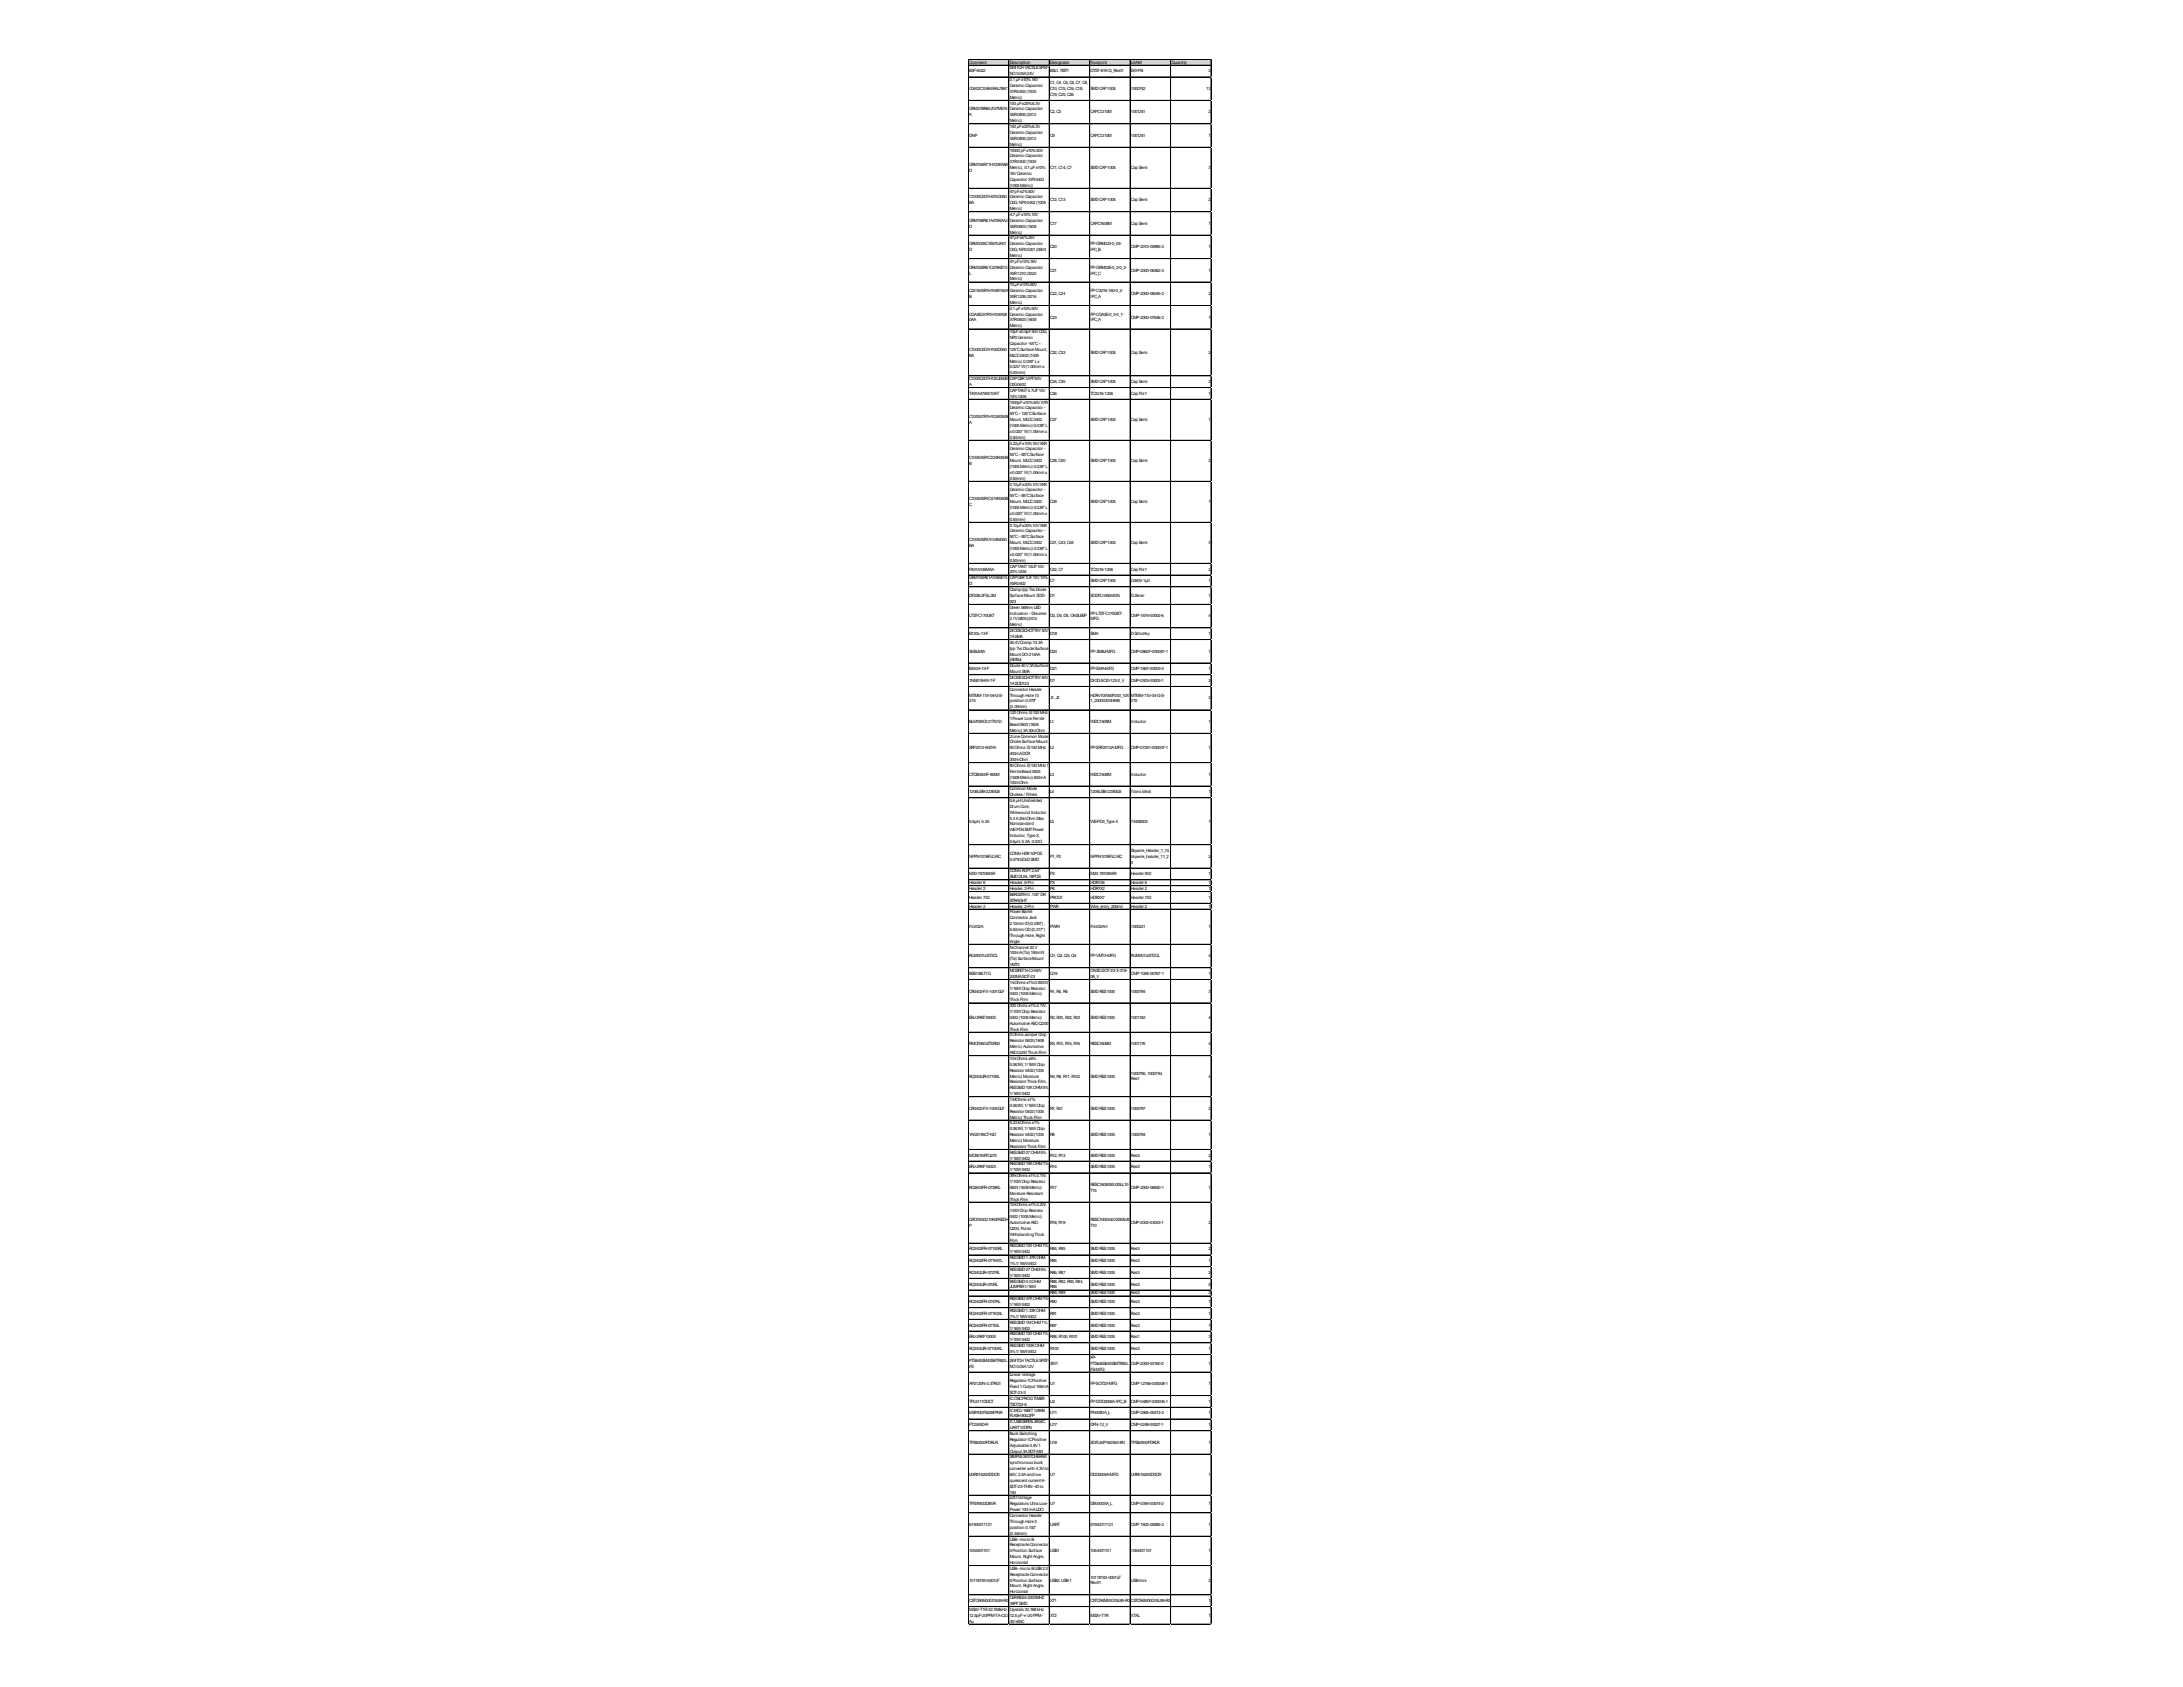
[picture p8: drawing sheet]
<svg xmlns="http://www.w3.org/2000/svg" width="279mm" height="216mm" viewBox="0 0 279 216" stroke-linecap="round" stroke-linejoin="round" font-family="sans-serif">
<defs><g id="words">
<g font-size=".6">
<text x="124.1" y="8.1">Comment</text>
<text x="124.1" y="9.3">B3F-6022</text>
<text x="124.1" y="11.5">C0402C104K4RAL7867</text>
<text x="129.2" y="8.1">Description</text>
<text x="129.2" y="8.9">SWITCHTACTILESPST-</text>
<text x="129.2" y="9.6">NO0.05A24V</text>
<text x="129.2" y="10.4">0.1µF±10%16V</text>
<text x="129.2" y="11.1">CeramicCapacitor</text>
<text x="129.2" y="11.9">X7R0402(1005</text>
<text x="134.4" y="8.1">Designator</text>
<text x="134.4" y="9.3">BSL1, RST1</text>
<text x="134.4" y="10.8">C1, C4, C5, C6, C7, C8,</text>
<text x="134.4" y="11.5">C10, C15, C16, C18,</text>
<text x="139.6" y="8.1">Footprint</text>
<text x="139.6" y="9.3">DTST-61K-Q_Rev01</text>
<text x="139.6" y="11.5">SMDCAP1005</text>
<text x="144.8" y="8.1">LibRef</text>
<text x="144.8" y="9.3">SW-PB</text>
<text x="144.8" y="11.5">1000742</text>
<text x="149.9" y="8.1">Quantity</text>
<text x="154.4" y="11.5">13</text>
<text x="154.7" y="9.3">2</text>
<text x="124.1" y="14.1">GRM21BR60J107ME15</text>
<text x="124.1" y="14.9">K</text>
<text x="124.1" y="17.5">DNP</text>
<text x="129.2" y="12.6">Metric)</text>
<text x="129.2" y="13.4">100µF±20%6.3V</text>
<text x="129.2" y="14.1">CeramicCapacitor</text>
<text x="129.2" y="14.9">X5R0805(2012</text>
<text x="129.2" y="15.6">Metric)</text>
<text x="129.2" y="16.4">100µF±20%6.3V</text>
<text x="129.2" y="17.1">CeramicCapacitor</text>
<text x="129.2" y="17.9">X5R0805(2012</text>
<text x="134.4" y="12.3">C19, C25, C26</text>
<text x="134.4" y="14.5">C2, C3</text>
<text x="134.4" y="17.5">C9</text>
<text x="139.6" y="14.5">CAPC1210M</text>
<text x="139.6" y="17.5">CAPC1210M</text>
<text x="144.8" y="14.5">1001241</text>
<text x="144.8" y="17.5">1001241</text>
<text x="154.7" y="14.5">2</text>
<text x="154.7" y="17.5">1</text>
<text x="124.1" y="21.3">GRM155R71H103KA88</text>
<text x="124.1" y="22">D</text>
<text x="129.2" y="18.6">Metric)</text>
<text x="129.2" y="19.4">10000pF±10%50V</text>
<text x="129.2" y="20.1">CeramicCapacitor</text>
<text x="129.2" y="20.9">X7R0402(1005</text>
<text x="129.2" y="21.6">Metric), 0.1µF±10%</text>
<text x="129.2" y="22.4">16VCeramic</text>
<text x="129.2" y="23.1">Capacitor X7R0402</text>
<text x="129.2" y="23.9">(1005Metric)</text>
<text x="134.4" y="21.6">C11, C14, C?</text>
<text x="139.6" y="21.6">SMDCAP1005</text>
<text x="144.8" y="21.6">Cap Semi</text>
<text x="154.7" y="21.6">3</text>
<text x="124.1" y="25.4">C1005C0G1H470G050</text>
<text x="124.1" y="26.1">BA</text>
<text x="124.1" y="28.4">GRM188R61A475KAAJ</text>
<text x="124.1" y="29.1">D</text>
<text x="129.2" y="24.6">47pF±2%50V</text>
<text x="129.2" y="25.4">CeramicCapacitor</text>
<text x="129.2" y="26.1">C0G, NP00402(1005</text>
<text x="129.2" y="26.9">Metric)</text>
<text x="129.2" y="27.6">4.7µF±10%10V</text>
<text x="129.2" y="28.4">CeramicCapacitor</text>
<text x="129.2" y="29.1">X5R0603(1608</text>
<text x="129.2" y="29.9">Metric)</text>
<text x="134.4" y="25.8">C12, C13</text>
<text x="134.4" y="28.8">C17</text>
<text x="139.6" y="25.8">SMDCAP1005</text>
<text x="139.6" y="28.8">CAPC1608M</text>
<text x="144.8" y="25.8">Cap Semi</text>
<text x="144.8" y="28.8">Cap Semi</text>
<text x="154.7" y="25.8">2</text>
<text x="154.7" y="28.8">1</text>
<text x="124.1" y="31.4">GRM0335C1E470JA01</text>
<text x="124.1" y="32.1">D</text>
<text x="124.1" y="34.4">GRM32ER61C476KE15</text>
<text x="124.1" y="35.1">L</text>
<text x="129.2" y="30.6">47pF±5%25V</text>
<text x="129.2" y="31.4">CeramicCapacitor</text>
<text x="129.2" y="32.1">C0G, NP00201(0603</text>
<text x="129.2" y="32.9">Metric)</text>
<text x="129.2" y="33.6">47µF±10%16V</text>
<text x="129.2" y="34.4">CeramicCapacitor</text>
<text x="129.2" y="35.1">X5R1210(3225</text>
<text x="129.2" y="35.9">Metric)</text>
<text x="134.4" y="31.8">C20</text>
<text x="134.4" y="34.8">C21</text>
<text x="139.6" y="31.4">FP-GRM033-0_03-</text>
<text x="139.6" y="32.1">IPC_B</text>
<text x="139.6" y="34.4">FP-GRM32E-0_3-0_2-</text>
<text x="139.6" y="35.1">IPC_C</text>
<text x="144.8" y="31.8">CMP-2010-00985-2</text>
<text x="144.8" y="34.8">CMP-2000-06362-2</text>
<text x="154.7" y="31.8">1</text>
<text x="154.7" y="34.8">1</text>
<text x="124.1" y="37.4">C3216X5R1H106K160A</text>
<text x="124.1" y="38.1">B</text>
<text x="124.1" y="40.4">CGA3E2X7R1H104K08</text>
<text x="124.1" y="41.1">0AA</text>
<text x="129.2" y="36.6">10µF±10%50V</text>
<text x="129.2" y="37.4">CeramicCapacitor</text>
<text x="129.2" y="38.1">X5R1206(3216</text>
<text x="129.2" y="38.9">Metric)</text>
<text x="129.2" y="39.6">0.1µF±10%50V</text>
<text x="129.2" y="40.4">CeramicCapacitor</text>
<text x="129.2" y="41.1">X7R0603(1608</text>
<text x="129.2" y="41.9">Metric)</text>
<text x="134.4" y="37.8">C22, C24</text>
<text x="134.4" y="40.8">C23</text>
<text x="139.6" y="37.4">FP-C3216-160-0_2-</text>
<text x="139.6" y="38.1">IPC_A</text>
<text x="139.6" y="40.4">FP-CGA3E-0_3-0_1-</text>
<text x="139.6" y="41.1">IPC_A</text>
<text x="144.8" y="37.8">CMP-2000-06045-2</text>
<text x="144.8" y="40.8">CMP-2000-07546-2</text>
<text x="154.7" y="37.8">2</text>
<text x="154.7" y="40.8">1</text>
<text x="124.1" y="44.9">C1005C0G1H100D050</text>
<text x="124.1" y="45.6">BA</text>
<text x="129.2" y="42.6">10pF±0.5pF50VC0G,</text>
<text x="129.2" y="43.4">NP0Ceramic</text>
<text x="129.2" y="44.1">Capacitor -55°C~</text>
<text x="129.2" y="44.9">125°CSurfaceMount,</text>
<text x="129.2" y="45.6">MLCC0402(1005</text>
<text x="129.2" y="46.4">Metric) 0.039&quot; Lx</text>
<text x="129.2" y="47.1">0.020&quot; W(1.00mmx</text>
<text x="129.2" y="47.9">0.50mm)</text>
<text x="134.4" y="45.3">C32, C33</text>
<text x="139.6" y="45.3">SMDCAP1005</text>
<text x="144.8" y="45.3">Cap Semi</text>
<text x="154.7" y="45.3">2</text>
<text x="124.1" y="48.6">C1005C0G1H120J050B</text>
<text x="124.1" y="49.4">A</text>
<text x="124.1" y="50.5">T491A475K010AT</text>
<text x="124.1" y="53.5">C1005X7R1H102K050B</text>
<text x="129.2" y="48.6">CAPCER12PF50V</text>
<text x="129.2" y="49.4">C0G0402</text>
<text x="129.2" y="50.1">CAPTANT4.7UF10V</text>
<text x="129.2" y="50.9">10%1206</text>
<text x="129.2" y="51.6">1000pF±10%50VX7R</text>
<text x="129.2" y="52.4">CeramicCapacitor -</text>
<text x="129.2" y="53.1">55°C~125°CSurface</text>
<text x="129.2" y="53.9">Mount, MLCC0402</text>
<text x="134.4" y="49">C34, C35</text>
<text x="134.4" y="50.5">C36</text>
<text x="134.4" y="53.9">C37</text>
<text x="139.6" y="49">SMDCAP1005</text>
<text x="139.6" y="50.5">TC3216-1206</text>
<text x="139.6" y="53.9">SMDCAP1005</text>
<text x="144.8" y="49">Cap Semi</text>
<text x="144.8" y="50.5">Cap Pol1</text>
<text x="144.8" y="53.9">Cap Semi</text>
<text x="154.7" y="49">2</text>
<text x="154.7" y="50.5">1</text>
<text x="154.7" y="53.9">1</text>
<text x="124.1" y="54.3">A</text>
<text x="124.1" y="58.8">C1005X5R1C224K050B</text>
<text x="124.1" y="59.5">B</text>
<text x="129.2" y="54.6">(1005Metric) 0.039&quot; L</text>
<text x="129.2" y="55.4">x0.020&quot; W(1.00mmx</text>
<text x="129.2" y="56.1">0.50mm)</text>
<text x="129.2" y="56.9">0.22µF±10%16VX5R</text>
<text x="129.2" y="57.6">CeramicCapacitor -</text>
<text x="129.2" y="58.4">55°C~85°CSurface</text>
<text x="129.2" y="59.1">Mount, MLCC0402</text>
<text x="129.2" y="59.9">(1005Metric) 0.039&quot; L</text>
<text x="134.4" y="59.1">C38, C40</text>
<text x="139.6" y="59.1">SMDCAP1005</text>
<text x="144.8" y="59.1">Cap Semi</text>
<text x="154.7" y="59.1">2</text>
<text x="124.1" y="64">C1005X5R1C474K050B</text>
<text x="124.1" y="64.8">C</text>
<text x="129.2" y="60.6">x0.020&quot; W(1.00mmx</text>
<text x="129.2" y="61.4">0.50mm)</text>
<text x="129.2" y="62.1">0.10µF±20%10VX5R</text>
<text x="129.2" y="62.9">CeramicCapacitor -</text>
<text x="129.2" y="63.6">55°C~85°CSurface</text>
<text x="129.2" y="64.4">Mount, MLCC0402</text>
<text x="129.2" y="65.1">(1005Metric) 0.039&quot; L</text>
<text x="129.2" y="65.9">x0.020&quot; W(1.00mmx</text>
<text x="134.4" y="64.4">C39</text>
<text x="139.6" y="64.4">SMDCAP1005</text>
<text x="144.8" y="64.4">Cap Semi</text>
<text x="154.7" y="64.4">1</text>
<text x="124.1" y="69.3">C1005X5R1A104M050</text>
<text x="124.1" y="70">BA</text>
<text x="129.2" y="66.6">0.50mm)</text>
<text x="129.2" y="67.4">0.10µF±20%10VX5R</text>
<text x="129.2" y="68.1">CeramicCapacitor -</text>
<text x="129.2" y="68.9">55°C~85°CSurface</text>
<text x="129.2" y="69.6">Mount, MLCC0402</text>
<text x="129.2" y="70.4">(1005Metric) 0.039&quot; L</text>
<text x="129.2" y="71.1">x0.020&quot; W(1.00mmx</text>
<text x="129.2" y="71.9">0.50mm)</text>
<text x="134.4" y="69.6">C41, C43, C44</text>
<text x="139.6" y="69.6">SMDCAP1005</text>
<text x="144.8" y="69.6">Cap Semi</text>
<text x="154.7" y="69.6">3</text>
<text x="124.1" y="73">F931A106MAA</text>
<text x="124.1" y="74.1">GRM155R61A105KE15</text>
<text x="124.1" y="74.9">D</text>
<text x="124.1" y="76.4">DF2S6.2FS,L3M</text>
<text x="129.2" y="72.6">CAPTANT10UF10V</text>
<text x="129.2" y="73.4">20%1206</text>
<text x="129.2" y="74.1">CAPCER1UF10V10%</text>
<text x="129.2" y="74.9">X5R0402</text>
<text x="129.2" y="75.6">Clamp Ipp TvsDiode</text>
<text x="129.2" y="76.4">SurfaceMount SOD-</text>
<text x="129.2" y="77.1">923</text>
<text x="129.2" y="77.9">Green 569nmLED</text>
<text x="134.4" y="73">C42, C?</text>
<text x="134.4" y="74.5">C?</text>
<text x="134.4" y="76.4">D1</text>
<text x="139.6" y="73">TC3216-1206</text>
<text x="139.6" y="74.5">SMDCAP1005</text>
<text x="139.6" y="76.4">SODFL1006X40N</text>
<text x="144.8" y="73">Cap Pol1</text>
<text x="144.8" y="74.5">C0603-1µ0</text>
<text x="144.8" y="76.4">DZener</text>
<text x="154.7" y="73">2</text>
<text x="154.7" y="74.5">1</text>
<text x="154.7" y="76.4">1</text>
<text x="124.1" y="79">LTST-C170GKT</text>
<text x="124.1" y="81.3">B130L-13-F</text>
<text x="124.1" y="83.5">SMBJ28A</text>
<text x="129.2" y="78.6">Indication - Discrete</text>
<text x="129.2" y="79.4">2.1V0805(2012</text>
<text x="129.2" y="80.1">Metric)</text>
<text x="129.2" y="80.9">DIODESCHOTTKY30V</text>
<text x="129.2" y="81.6">1ASMA</text>
<text x="129.2" y="82.4">45.4VClamp 13.3A</text>
<text x="129.2" y="83.1">Ipp TvsDiodeSurface</text>
<text x="129.2" y="83.9">Mount DO-214AA</text>
<text x="134.4" y="79">D2, D4, D5, ONSLEEP</text>
<text x="134.4" y="81.3">D18</text>
<text x="134.4" y="83.5">D20</text>
<text x="139.6" y="78.6">FP-LTST-C170GKT-</text>
<text x="139.6" y="79.4">MFG</text>
<text x="139.6" y="81.3">SMA</text>
<text x="139.6" y="83.5">FP-SMBJ-MFG</text>
<text x="144.8" y="79">CMP-1674-00002-6</text>
<text x="144.8" y="81.3">DSchottky</text>
<text x="144.8" y="83.5">CMP-08607-000081-1</text>
<text x="154.7" y="79">4</text>
<text x="154.7" y="81.3">1</text>
<text x="154.7" y="83.5">1</text>
<text x="124.1" y="85.8">B340A-13-F</text>
<text x="124.1" y="87.3">1N5819HW-7-F</text>
<text x="124.1" y="89.1">MTMM-110-04-G-S-</text>
<text x="124.1" y="89.9">215</text>
<text x="129.2" y="84.6">(SMBJ)</text>
<text x="129.2" y="85.4">Diode40V3ASurface</text>
<text x="129.2" y="86.1">Mount SMA</text>
<text x="129.2" y="86.9">DIODESCHOTTKY40V</text>
<text x="129.2" y="87.6">1ASOD123</text>
<text x="129.2" y="88.4">Connector Header</text>
<text x="129.2" y="89.1">Through Hole10</text>
<text x="129.2" y="89.9">position 0.079&quot;</text>
<text x="134.4" y="85.8">D21</text>
<text x="134.4" y="87.3">D?</text>
<text x="134.4" y="89.5">J1, J2</text>
<text x="139.6" y="85.8">FP-SMA-MFG</text>
<text x="139.6" y="87.3">DIOD-SOD-123-2_V</text>
<text x="139.6" y="89.1">HDRV10W50P200_10X</text>
<text x="139.6" y="89.9">1_2000X200H696</text>
<text x="144.8" y="85.8">CMP-1667-00003-3</text>
<text x="144.8" y="87.3">CMP-0303-00003-1</text>
<text x="144.8" y="89.1">MTMM-110-04-G-S-</text>
<text x="144.8" y="89.9">215</text>
<text x="154.7" y="85.8">1</text>
<text x="154.7" y="87.3">2</text>
<text x="154.7" y="89.5">2</text>
<text x="124.1" y="92.5">BLM18KG121TN1D</text>
<text x="124.1" y="95.9">SRF2012-900YA</text>
<text x="129.2" y="90.6">(2.00mm)</text>
<text x="129.2" y="91.4">120Ohms@100MHz</text>
<text x="129.2" y="92.1">1Power LineFerrite</text>
<text x="129.2" y="92.9">Bead 0603(1608</text>
<text x="129.2" y="93.6">Metric) 3A30mOhm</text>
<text x="129.2" y="94.4">2LineCommon Mode</text>
<text x="129.2" y="95.1">ChokeSurfaceMount</text>
<text x="129.2" y="95.9">90Ohms@100MHz</text>
<text x="134.4" y="92.5">L1</text>
<text x="134.4" y="95.9">L2</text>
<text x="139.6" y="92.5">INDC1608M</text>
<text x="139.6" y="95.9">FP-SRF2012A-MFG</text>
<text x="144.8" y="92.5">Inductor</text>
<text x="144.8" y="95.9">CMP-07251-000007-1</text>
<text x="154.7" y="92.5">1</text>
<text x="154.7" y="95.9">1</text>
<text x="124.1" y="99.3">CTCB0603F-800M</text>
<text x="124.1" y="101.5">1206USB-223MLB</text>
<text x="129.2" y="96.6">400mADCR</text>
<text x="129.2" y="97.4">300mOhm</text>
<text x="129.2" y="98.1">80Ohms@100MHz1</text>
<text x="129.2" y="98.9">FerriteBead 0603</text>
<text x="129.2" y="99.6">(1608Metric) 600mA</text>
<text x="129.2" y="100.4">100mOhm</text>
<text x="129.2" y="101.1">Common Mode</text>
<text x="129.2" y="101.9">Chokes/ Filters</text>
<text x="134.4" y="99.3">L3</text>
<text x="134.4" y="101.5">L4</text>
<text x="139.6" y="99.3">INDC1608M</text>
<text x="139.6" y="101.5">1206USB-223MLB</text>
<text x="144.8" y="99.3">Inductor</text>
<text x="144.8" y="101.5">TransIdeal</text>
<text x="154.7" y="99.3">1</text>
<text x="154.7" y="101.5">1</text>
<text x="124.1" y="105.3">5.6µH, 5.3A</text>
<text x="129.2" y="102.6">5.6µHUnshielded</text>
<text x="129.2" y="103.4">DrumCore,</text>
<text x="129.2" y="104.1">Wirewound Inductor</text>
<text x="129.2" y="104.9">5.3A20mOhmMax</text>
<text x="129.2" y="105.6">Nonstandard</text>
<text x="129.2" y="106.4">WE-PD4SMTPower</text>
<text x="129.2" y="107.1">Inductor, TypeX,</text>
<text x="129.2" y="107.9">5.6µH, 5.3A, 0.02Ω</text>
<text x="134.4" y="105.3">L5</text>
<text x="139.6" y="105.3">WE-PD4_TypeX</text>
<text x="144.8" y="105.3">74458005</text>
<text x="154.7" y="105.3">1</text>
<text x="124.1" y="109.8">NPPN101BFLC-RC</text>
<text x="124.1" y="112">M20-7810945R</text>
<text x="124.1" y="113.1">Header 6</text>
<text x="124.1" y="113.9">Header 2</text>
<text x="129.2" y="109.4">CONNHDR10POS</text>
<text x="129.2" y="110.1">0.079GOLDSMD</text>
<text x="129.2" y="111.6">CONNRCPT2.54&quot;</text>
<text x="129.2" y="112.4">SMDDUAL18POS</text>
<text x="129.2" y="113.1">Header, 6-Pin</text>
<text x="129.2" y="113.9">Header, 2-Pin</text>
<text x="134.4" y="109.8">P1, P2</text>
<text x="134.4" y="112">P2</text>
<text x="134.4" y="113.1">P3</text>
<text x="134.4" y="113.9">P6</text>
<text x="139.6" y="109.8">NPPN101BFLC-RC</text>
<text x="139.6" y="112">M20-7810945R</text>
<text x="139.6" y="113.1">HDR1X6</text>
<text x="139.6" y="113.9">HDR1X2</text>
<text x="144.8" y="109">Skywire_Header_1_10,</text>
<text x="144.8" y="109.8">skywire_header_11_2</text>
<text x="144.8" y="110.5">0</text>
<text x="144.8" y="112">Header 9X2</text>
<text x="144.8" y="113.1">Header 6</text>
<text x="144.8" y="113.9">Header 2</text>
<text x="154.7" y="109.8">2</text>
<text x="154.7" y="112">1</text>
<text x="154.7" y="113.1">1</text>
<text x="154.7" y="113.9">1</text>
<text x="124.1" y="115">Header 7X2</text>
<text x="124.1" y="116.1">Header 2</text>
<text x="124.1" y="118.8">PJ-202A</text>
<text x="129.2" y="114.6">BERGSTIKII .100&quot; DR</text>
<text x="129.2" y="115.4">STRAIGHT</text>
<text x="129.2" y="116.1">Header, 2-Pin</text>
<text x="129.2" y="116.9">Power Barrel</text>
<text x="129.2" y="117.6">Connector Jack</text>
<text x="129.2" y="118.4">2.10mmID(0.083&quot;),</text>
<text x="129.2" y="119.1">5.50mmOD(0.217&quot;)</text>
<text x="129.2" y="119.9">Through Hole, Right</text>
<text x="134.4" y="115">PROG1</text>
<text x="134.4" y="116.1">PWR</text>
<text x="134.4" y="118.8">PWR1</text>
<text x="139.6" y="115">HDR2X7</text>
<text x="139.6" y="116.1">Wire_entry_200mil</text>
<text x="139.6" y="118.8">PJ-202AH</text>
<text x="144.8" y="115">Header 7X2</text>
<text x="144.8" y="116.1">Header 2</text>
<text x="144.8" y="118.8">1000221</text>
<text x="154.7" y="115">1</text>
<text x="154.7" y="116.1">1</text>
<text x="154.7" y="118.8">1</text>
<text x="124.1" y="122.5">RUM001L02T2CL</text>
<text x="124.1" y="124.8">BSS138LT1G</text>
<text x="129.2" y="120.6">Angle</text>
<text x="129.2" y="121.4">N-Channel 20V</text>
<text x="129.2" y="122.1">100mA(Ta) 150mW</text>
<text x="129.2" y="122.9">(Ta) SurfaceMount</text>
<text x="129.2" y="123.6">VMT3</text>
<text x="129.2" y="124.4">MOSFETN-CH50V</text>
<text x="129.2" y="125.1">200MASOT-23</text>
<text x="129.2" y="125.9">1kOhms±1%0.063W,</text>
<text x="134.4" y="122.5">Q1, Q2, Q3, Q4</text>
<text x="134.4" y="124.8">Q19</text>
<text x="139.6" y="122.5">FP-VMT3-MFG</text>
<text x="139.6" y="124.4">ONSC-SOT-23-3-318-</text>
<text x="139.6" y="125.1">08_V</text>
<text x="144.8" y="122.5">RUM001L02T2CL</text>
<text x="144.8" y="124.8">CMP-1058-00767-1</text>
<text x="154.7" y="122.5">4</text>
<text x="154.7" y="124.8">1</text>
<text x="124.1" y="127">CR0402-FX-1001GLF</text>
<text x="124.1" y="130.4">ERJ-2RKF3300X</text>
<text x="129.2" y="126.6">1/16WChip Resistor</text>
<text x="129.2" y="127.4">0402(1005Metric)</text>
<text x="129.2" y="128.1">ThickFilm</text>
<text x="129.2" y="128.9">330Ohms±1%0.1W,</text>
<text x="129.2" y="129.6">1/10WChip Resistor</text>
<text x="129.2" y="130.4">0402(1005Metric)</text>
<text x="129.2" y="131.1">AutomotiveAEC-Q200</text>
<text x="129.2" y="131.9">ThickFilm</text>
<text x="134.4" y="127">R1, R5, R6</text>
<text x="134.4" y="130.4">R2, R20, R22, R23</text>
<text x="139.6" y="127">SMDRES1005</text>
<text x="139.6" y="130.4">SMDRES1005</text>
<text x="144.8" y="127">1000794</text>
<text x="144.8" y="130.4">1001162</text>
<text x="154.7" y="127">3</text>
<text x="154.7" y="130.4">4</text>
<text x="124.1" y="133.8">RMCF0603ZT0R00</text>
<text x="124.1" y="137.9">RC0402JR-0710KL</text>
<text x="129.2" y="132.6">0OhmsJumper Chip</text>
<text x="129.2" y="133.4">Resistor 0603(1608</text>
<text x="129.2" y="134.1">Metric) Automotive</text>
<text x="129.2" y="134.9">AEC-Q200ThickFilm</text>
<text x="129.2" y="135.6">10kOhms±5%</text>
<text x="129.2" y="136.4">0.063W, 1/16WChip</text>
<text x="129.2" y="137.1">Resistor 0402(1005</text>
<text x="129.2" y="137.9">Metric) Moisture</text>
<text x="134.4" y="133.8">R3, R10, R15, R16</text>
<text x="134.4" y="137.9">R4, R9, R11, R102</text>
<text x="139.6" y="133.8">RESC1608M</text>
<text x="139.6" y="137.9">SMDRES1005</text>
<text x="144.8" y="133.8">1001176</text>
<text x="144.8" y="137.5">1000795, 1000794,</text>
<text x="154.7" y="133.8">4</text>
<text x="154.7" y="137.9">4</text>
<text x="124.1" y="142">CR0402-FX-1004GLF</text>
<text x="129.2" y="138.6">Resistant ThickFilm,</text>
<text x="129.2" y="139.4">RESSMD10KOHM5%</text>
<text x="129.2" y="140.1">1/16W0402</text>
<text x="129.2" y="140.9">1MOhms±1%</text>
<text x="129.2" y="141.6">0.063W, 1/16WChip</text>
<text x="129.2" y="142.4">Resistor 0402(1005</text>
<text x="129.2" y="143.1">Metric) ThickFilm</text>
<text x="129.2" y="143.9">5.23kOhms±1%</text>
<text x="134.4" y="142">R7, R21</text>
<text x="139.6" y="142">SMDRES1005</text>
<text x="144.8" y="138.3">Res1</text>
<text x="144.8" y="142">1000797</text>
<text x="154.7" y="142">2</text>
<text x="124.1" y="145.4">YAG3195CT-ND</text>
<text x="124.1" y="148">MCR01MRTJ270</text>
<text x="124.1" y="149.5">ERJ-2RKF1502X</text>
<text x="129.2" y="144.6">0.063W, 1/16WChip</text>
<text x="129.2" y="145.4">Resistor 0402(1005</text>
<text x="129.2" y="146.1">Metric) Moisture</text>
<text x="129.2" y="146.9">Resistant ThickFilm</text>
<text x="129.2" y="147.6">RESSMD27OHM5%</text>
<text x="129.2" y="148.4">1/16W0402</text>
<text x="129.2" y="149.1">RESSMD15KOHM1%</text>
<text x="129.2" y="149.9">1/10W0402</text>
<text x="134.4" y="145.4">R8</text>
<text x="134.4" y="148">R12, R13</text>
<text x="134.4" y="149.5">R14</text>
<text x="139.6" y="145.4">SMDRES1005</text>
<text x="139.6" y="148">SMDRES1005</text>
<text x="139.6" y="149.5">SMDRES1005</text>
<text x="144.8" y="145.4">1000794</text>
<text x="144.8" y="148">Res3</text>
<text x="144.8" y="149.5">Res3</text>
<text x="154.7" y="145.4">1</text>
<text x="154.7" y="148">2</text>
<text x="154.7" y="149.5">1</text>
<text x="124.1" y="152.1">RC0603FR-0739KL</text>
<text x="129.2" y="150.6">39kOhms±1%0.1W,</text>
<text x="129.2" y="151.4">1/10WChip Resistor</text>
<text x="129.2" y="152.1">0603(1608Metric)</text>
<text x="129.2" y="152.9">MoistureResistant</text>
<text x="129.2" y="153.6">ThickFilm</text>
<text x="129.2" y="154.4">10kOhms±1%0.2W,</text>
<text x="129.2" y="155.1">1/5WChip Resistor</text>
<text x="129.2" y="155.9">0402(1005Metric)</text>
<text x="134.4" y="152.1">R17</text>
<text x="139.6" y="151.8">RESC1608X55X25LL10</text>
<text x="139.6" y="152.5">T15</text>
<text x="144.8" y="152.1">CMP-2000-06940-1</text>
<text x="154.7" y="152.1">1</text>
<text x="124.1" y="156.3">CRCW040210K0FKEDH</text>
<text x="124.1" y="157">P</text>
<text x="124.1" y="160">RC0402FR-07100RL</text>
<text x="124.1" y="161.5">RC0402FR-071K47L</text>
<text x="129.2" y="156.6">AutomotiveAEC-</text>
<text x="129.2" y="157.4">Q200, Pulse</text>
<text x="129.2" y="158.1">WithstandingThick</text>
<text x="129.2" y="158.9">Film</text>
<text x="129.2" y="159.6">RESSMD100OHM1%</text>
<text x="129.2" y="160.4">1/16W0402</text>
<text x="129.2" y="161.1">RESSMD1.47KOHM</text>
<text x="129.2" y="161.9">1%1/16W0402</text>
<text x="134.4" y="156.6">R18, R19</text>
<text x="134.4" y="160">R84, R95</text>
<text x="134.4" y="161.5">R85</text>
<text x="139.6" y="156.3">RESC1005X40X25ML05</text>
<text x="139.6" y="157">T10</text>
<text x="139.6" y="160">SMDRES1005</text>
<text x="139.6" y="161.5">SMDRES1005</text>
<text x="144.8" y="156.6">CMP-2002-03043-1</text>
<text x="144.8" y="160">Res3</text>
<text x="144.8" y="161.5">Res3</text>
<text x="154.7" y="156.6">2</text>
<text x="154.7" y="160">2</text>
<text x="154.7" y="161.5">1</text>
<text x="124.1" y="163">RC0402JR-0727RL</text>
<text x="124.1" y="164.5">RC0402JR-070RL</text>
<text x="124.1" y="166.8">RC0402FR-0747KL</text>
<text x="129.2" y="162.6">RESSMD27OHM5%</text>
<text x="129.2" y="163.4">1/16W0402</text>
<text x="129.2" y="164.1">RESSMD0.0OHM</text>
<text x="129.2" y="164.9">JUMPER1/16W</text>
<text x="129.2" y="166.4">RESSMD47KOHM1%</text>
<text x="129.2" y="167.1">1/16W0402</text>
<text x="129.2" y="167.9">RESSMD1.33KOHM</text>
<text x="134.4" y="163">R86, R87</text>
<text x="134.4" y="164.1">R88, R92, R93, R94,</text>
<text x="134.4" y="164.9">R96</text>
<text x="134.4" y="165.6">R89, R99</text>
<text x="134.4" y="166.8">R90</text>
<text x="139.6" y="163">SMDRES1005</text>
<text x="139.6" y="164.5">SMDRES1005</text>
<text x="139.6" y="165.6">SMDRES1005</text>
<text x="139.6" y="166.8">SMDRES1005</text>
<text x="144.8" y="163">Res3</text>
<text x="144.8" y="164.5">Res3</text>
<text x="144.8" y="165.6">Res3</text>
<text x="144.8" y="166.8">Res3</text>
<text x="154.7" y="163">2</text>
<text x="154.7" y="164.5">5</text>
<text x="154.7" y="165.6">2</text>
<text x="154.7" y="166.8">1</text>
<text x="124.1" y="168.3">RC0402FR-071K33L</text>
<text x="124.1" y="169.8">RC0402FR-071ML</text>
<text x="124.1" y="171.3">ERJ-2RKF1000X</text>
<text x="124.1" y="172.8">RC0402JR-07100KL</text>
<text x="129.2" y="168.7">1%1/16W0402</text>
<text x="129.2" y="169.4">RESSMD1MOHM1%</text>
<text x="129.2" y="170.2">1/16W0402</text>
<text x="129.2" y="170.9">RESSMD100OHM1%</text>
<text x="129.2" y="171.7">1/10W0402</text>
<text x="129.2" y="172.4">RESSMD100KOHM</text>
<text x="129.2" y="173.2">5%1/16W0402</text>
<text x="134.4" y="168.3">R91</text>
<text x="134.4" y="169.8">R97</text>
<text x="134.4" y="171.3">R98, R100, R101</text>
<text x="134.4" y="172.8">R103</text>
<text x="139.6" y="168.3">SMDRES1005</text>
<text x="139.6" y="169.8">SMDRES1005</text>
<text x="139.6" y="171.3">SMDRES1005</text>
<text x="139.6" y="172.8">SMDRES1005</text>
<text x="139.6" y="173.9">FP-</text>
<text x="144.8" y="168.3">Res3</text>
<text x="144.8" y="169.8">Res3</text>
<text x="144.8" y="171.3">Res1</text>
<text x="144.8" y="172.8">Res3</text>
<text x="154.7" y="168.3">1</text>
<text x="154.7" y="169.8">1</text>
<text x="154.7" y="171.3">3</text>
<text x="154.7" y="172.8">1</text>
<text x="124.1" y="174.3">PTS645SM43SMTR92L</text>
<text x="124.1" y="175">FS</text>
<text x="124.1" y="177.3">AP2120N-3.3TRG1</text>
<text x="124.1" y="179.5">TPL5111DDCT</text>
<text x="129.2" y="174.3">SWITCHTACTILESPST-</text>
<text x="129.2" y="175">NO0.05A12V</text>
<text x="129.2" y="176.2">Linear Voltage</text>
<text x="129.2" y="176.9">Regulator ICPositive</text>
<text x="129.2" y="177.7">Fixed 1Output 150mA</text>
<text x="129.2" y="178.4">SOT-23-3</text>
<text x="129.2" y="179.2">ICOSCPROGTIMER</text>
<text x="129.2" y="179.9">TSOT23-6</text>
<text x="134.4" y="174.7">SW1</text>
<text x="134.4" y="177.3">U1</text>
<text x="134.4" y="179.5">U2</text>
<text x="139.6" y="174.7">PTS645SM43SMTR92L</text>
<text x="139.6" y="175.4">FS-MFG</text>
<text x="139.6" y="177.3">FP-SOT23-MFG</text>
<text x="139.6" y="179.5">FP-DDC0006A-IPC_B</text>
<text x="144.8" y="174.7">CMP-2000-05160-2</text>
<text x="144.8" y="177.3">CMP-12756-000008-1</text>
<text x="144.8" y="179.5">CMP-04857-000005-1</text>
<text x="154.7" y="174.7">1</text>
<text x="154.7" y="177.3">1</text>
<text x="154.7" y="179.5">1</text>
<text x="124.1" y="181">MSP430F5529IPNR</text>
<text x="124.1" y="182.5">FT234XD-R</text>
<text x="124.1" y="184.8">TPS62933PDRLR</text>
<text x="129.2" y="180.7">ICMCU16BIT128KB</text>
<text x="129.2" y="181.4">FLASH80LQFP</text>
<text x="129.2" y="182.2">ICUSBSERIALBASIC</text>
<text x="129.2" y="182.9">UART12DFN</text>
<text x="129.2" y="183.7">BuckSwitching</text>
<text x="129.2" y="184.4">Regulator ICPositive</text>
<text x="129.2" y="185.2">Adjustable0.8V1</text>
<text x="129.2" y="185.9">Output 3ASOT-583</text>
<text x="134.4" y="181">U11</text>
<text x="134.4" y="182.5">U17</text>
<text x="134.4" y="184.8">U18</text>
<text x="139.6" y="181">PN0080A_L</text>
<text x="139.6" y="182.5">DFN-12_V</text>
<text x="139.6" y="184.8">SOFL50P160X60-8N</text>
<text x="144.8" y="181">CMP-0365-00413-2</text>
<text x="144.8" y="182.5">CMP-0248-00027-1</text>
<text x="144.8" y="184.8">TPS62933PDRLR</text>
<text x="154.7" y="181">1</text>
<text x="154.7" y="182.5">1</text>
<text x="154.7" y="184.8">1</text>
<text x="124.1" y="188.9">LMR51625XDDCR</text>
<text x="129.2" y="186.7">SIMPLESWITCHERÂ®</text>
<text x="129.2" y="187.4">synchronousbuck</text>
<text x="129.2" y="188.2">converter with 4.3V-to-</text>
<text x="129.2" y="188.9">60V, 2.5Aand low</text>
<text x="129.2" y="189.7">quiescent current 6-</text>
<text x="129.2" y="190.4">SOT-23-THIN-40to</text>
<text x="129.2" y="191.2">150</text>
<text x="129.2" y="191.9">LDOVoltage</text>
<text x="134.4" y="188.9">U?</text>
<text x="139.6" y="188.9">DDC0006A-MFG</text>
<text x="144.8" y="188.9">LMR51625XDDCR</text>
<text x="154.7" y="188.9">1</text>
<text x="124.1" y="192.7">TPS76933DBVR</text>
<text x="124.1" y="195.3">61900311121</text>
<text x="129.2" y="192.7">Regulators Ultra Low-</text>
<text x="129.2" y="193.4">Power 100-mALDO</text>
<text x="129.2" y="194.2">Connector Header</text>
<text x="129.2" y="194.9">Through Hole3</text>
<text x="129.2" y="195.7">position 0.100&quot;</text>
<text x="129.2" y="196.4">(2.54mm)</text>
<text x="129.2" y="197.2">USB- micro B</text>
<text x="129.2" y="197.9">ReceptacleConnector</text>
<text x="134.4" y="192.7">U?</text>
<text x="134.4" y="195.3">UART</text>
<text x="139.6" y="192.7">DBV0005A_L</text>
<text x="139.6" y="195.3">61900311121</text>
<text x="144.8" y="192.7">CMP-0394-00574-2</text>
<text x="144.8" y="195.3">CMP-1502-00585-2</text>
<text x="154.7" y="192.7">1</text>
<text x="154.7" y="195.3">1</text>
<text x="124.1" y="198.7">1054431101</text>
<text x="124.1" y="202.4">10118193-0001LF</text>
<text x="129.2" y="198.7">5Position Surface</text>
<text x="129.2" y="199.4">Mount, Right Angle,</text>
<text x="129.2" y="200.2">Horizontal</text>
<text x="129.2" y="200.9">USB- micro BUSB2.0</text>
<text x="129.2" y="201.7">ReceptacleConnector</text>
<text x="129.2" y="202.4">5Position Surface</text>
<text x="129.2" y="203.2">Mount, Right Angle,</text>
<text x="129.2" y="203.9">Horizontal</text>
<text x="134.4" y="198.7">USB1</text>
<text x="134.4" y="202.4">USB2, USB-1</text>
<text x="139.6" y="198.7">1054431101</text>
<text x="139.6" y="202">10118193-0001LF</text>
<text x="139.6" y="202.8">Rev01</text>
<text x="144.8" y="198.7">1054431101</text>
<text x="144.8" y="202.4">USBmini</text>
<text x="154.7" y="198.7">1</text>
<text x="154.7" y="202.4">2</text>
<text x="124.1" y="205">CSTCR4M00G15L99-R0</text>
<text x="124.1" y="206.2">MS3V-T1R-32.768kHz-</text>
<text x="124.1" y="206.9">12.5pF-20PPM-TA-QC-</text>
<text x="124.1" y="207.7">Au</text>
<text x="129.2" y="204.7">CERRES4.0000MHZ</text>
<text x="129.2" y="205.4">39PFSMD</text>
<text x="129.2" y="206.2">Crystals32.768kHz</text>
<text x="129.2" y="206.9">12.5pF+/-20PPM-</text>
<text x="129.2" y="207.7">40/+85C</text>
<text x="134.4" y="205">XT1</text>
<text x="134.4" y="206.9">XT2</text>
<text x="139.6" y="205">CSTCR4M00G15L99-R0</text>
<text x="139.6" y="206.9">MS3V-T1R</text>
<text x="144.8" y="205">CSTCR4M00G15L99-R0</text>
<text x="144.8" y="206.9">XTAL</text>
<text x="154.7" y="205">1</text>
<text x="154.7" y="206.9">1</text>
</g>
</g></defs>
<path d="M123.9 7.6h31.2v.8h-31.2z" fill="#d3d3d3"/>
<g fill="none" stroke="#000" stroke-width=".13">
<path d="M123.9 7.6v200.3M124 7.6v200.3M124 7.6h31M124 8.3l31 .1M124 9.8l31 .1M124 12.8h31M124 12.9h31M124 15.8h31M124 15.9h31M124 18.8h31M124 18.9h31M129.1 7.6v200.3"/>
<path d="M134.3 7.6v200.3M139.5 7.6v200.3M144.6 7.6v200.3M144.7 7.6v200.3M149.8 7.6v200.3M155 7.6v200.3M155 7.6v200.3h-31M124 24.1h31M124 27.1h31M124 30.1h31M124 33.1h31M124 36.1h31"/>
<path d="M124 39.1h31M124 42.1h31M124 48.1h31M124 49.6h31M124 51.1h31M124 56.3h31M124 56.4h31M124 61.6h31M124 66.8h31M124 66.9h31M124 72.1h31M124 73.6h31"/>
<path d="M124 75.1h31M124 77.3h31M124 77.4h31M124 80.3h31M124 80.4h31M124 81.8h31M124 81.9h31M124 84.8l31 .1M124 86.3l31 .1M124 87.8l31 .1M124 90.8h31M124 90.9h31"/>
<path d="M124 93.8h31M124 93.9h31M124 97.6h31M124 100.6h31M124 102.1h31M124 108.1h31M124 111.1h31M124 112.6h31M124 113.4h31M124 114.1h31M124 115.6h31M124 116.4h31"/>
<path d="M124 120.9h31M124 123.9h31M124 125.4h31M124 128.4h31M124 132.1h31M124 135.1h31M124 140.4h31M124 143.4h31M124 147.1h31M124 148.6h31M124 150.1h31M124 153.9h31"/>
<path d="M124 159.1h31M124 160.6h31M124 162.1h31M124 163.6h31M124 165.1h31M124 165.9h31M124 167.4h31M124 168.9h31M124 170.4h31M124 171.9h31M124 173.4h31M124 175.6h31"/>
<path d="M124 178.6h31M124 180.1h31M124 181.6h31M124 183.1h31M124 186.1h31M124 191.4h31M124 193.6h31M124 196.6h31M124 200.4h31M124 204.1h31M124 205.6h31M124 207.9h31"/>
</g>
<path d="M123.9 207.9h.1" fill="none" stroke="#e0e0e0" stroke-width=".13"/>
<path d="M129.1 207.9h.1" fill="none" stroke="#e0e0e0" stroke-width=".13"/>
<path d="M134.3 207.9h.1" fill="none" stroke="#e0e0e0" stroke-width=".13"/>
<path d="M139.5 207.9h.1" fill="none" stroke="#e0e0e0" stroke-width=".13"/>
<path d="M144.6 207.9h.1" fill="none" stroke="#e0e0e0" stroke-width=".13"/>
<path d="M149.8 207.9h.1" fill="none" stroke="#e0e0e0" stroke-width=".13"/>
<path d="M155 207.9h.1" fill="none" stroke="#e0e0e0" stroke-width=".13"/>
<path d="M155 9.8h.1" fill="none" stroke="#e0e0e0" stroke-width=".13"/>
<path d="M155 12.8h.1" fill="none" stroke="#e0e0e0" stroke-width=".13"/>
<path d="M155 15.8h.1" fill="none" stroke="#e0e0e0" stroke-width=".13"/>
<path d="M155 18.8h.1" fill="none" stroke="#e0e0e0" stroke-width=".13"/>
<path d="M155 24.1h.1" fill="none" stroke="#e0e0e0" stroke-width=".13"/>
<path d="M155 27.1h.1" fill="none" stroke="#e0e0e0" stroke-width=".13"/>
<path d="M155 30.1h.1" fill="none" stroke="#e0e0e0" stroke-width=".13"/>
<path d="M155 33.1h.1" fill="none" stroke="#e0e0e0" stroke-width=".13"/>
<path d="M155 36.1h.1" fill="none" stroke="#e0e0e0" stroke-width=".13"/>
<path d="M155 39.1h.1" fill="none" stroke="#e0e0e0" stroke-width=".13"/>
<path d="M155 42.1h.1" fill="none" stroke="#e0e0e0" stroke-width=".13"/>
<path d="M155 48.1h.1" fill="none" stroke="#e0e0e0" stroke-width=".13"/>
<path d="M155 49.6h.1" fill="none" stroke="#e0e0e0" stroke-width=".13"/>
<path d="M155 51.1h.1" fill="none" stroke="#e0e0e0" stroke-width=".13"/>
<path d="M155 56.3h.1" fill="none" stroke="#e0e0e0" stroke-width=".13"/>
<path d="M155 61.6h.1" fill="none" stroke="#e0e0e0" stroke-width=".13"/>
<path d="M155 66.8h.1" fill="none" stroke="#e0e0e0" stroke-width=".13"/>
<path d="M155 72.1h.1" fill="none" stroke="#e0e0e0" stroke-width=".13"/>
<path d="M155 73.6h.1" fill="none" stroke="#e0e0e0" stroke-width=".13"/>
<path d="M155 75.1h.1" fill="none" stroke="#e0e0e0" stroke-width=".13"/>
<path d="M155 77.3h.1" fill="none" stroke="#e0e0e0" stroke-width=".13"/>
<path d="M155 80.3h.1" fill="none" stroke="#e0e0e0" stroke-width=".13"/>
<path d="M155 81.8h.1" fill="none" stroke="#e0e0e0" stroke-width=".13"/>
<path d="M155 84.8h.1" fill="none" stroke="#e0e0e0" stroke-width=".13"/>
<path d="M155 86.3h.1" fill="none" stroke="#e0e0e0" stroke-width=".13"/>
<path d="M155 87.8h.1" fill="none" stroke="#e0e0e0" stroke-width=".13"/>
<path d="M155 90.8h.1" fill="none" stroke="#e0e0e0" stroke-width=".13"/>
<path d="M155 93.8h.1" fill="none" stroke="#e0e0e0" stroke-width=".13"/>
<path d="M155 97.6h.1" fill="none" stroke="#e0e0e0" stroke-width=".13"/>
<path d="M155 100.6h.1" fill="none" stroke="#e0e0e0" stroke-width=".13"/>
<path d="M155 102.1h.1" fill="none" stroke="#e0e0e0" stroke-width=".13"/>
<path d="M155 108.1h.1" fill="none" stroke="#e0e0e0" stroke-width=".13"/>
<path d="M155 111.1h.1" fill="none" stroke="#e0e0e0" stroke-width=".13"/>
<path d="M155 112.6h.1" fill="none" stroke="#e0e0e0" stroke-width=".13"/>
<path d="M155 113.4h.1" fill="none" stroke="#e0e0e0" stroke-width=".13"/>
<path d="M155 114.1h.1" fill="none" stroke="#e0e0e0" stroke-width=".13"/>
<path d="M155 115.6h.1" fill="none" stroke="#e0e0e0" stroke-width=".13"/>
<path d="M155 116.4h.1" fill="none" stroke="#e0e0e0" stroke-width=".13"/>
<path d="M155 120.9h.1" fill="none" stroke="#e0e0e0" stroke-width=".13"/>
<path d="M155 123.9h.1" fill="none" stroke="#e0e0e0" stroke-width=".13"/>
<path d="M155 125.4h.1" fill="none" stroke="#e0e0e0" stroke-width=".13"/>
<path d="M155 128.4h.1" fill="none" stroke="#e0e0e0" stroke-width=".13"/>
<path d="M155 132.1h.1" fill="none" stroke="#e0e0e0" stroke-width=".13"/>
<path d="M155 135.1h.1" fill="none" stroke="#e0e0e0" stroke-width=".13"/>
<path d="M155 140.4h.1" fill="none" stroke="#e0e0e0" stroke-width=".13"/>
<path d="M155 143.4h.1" fill="none" stroke="#e0e0e0" stroke-width=".13"/>
<path d="M155 147.1h.1" fill="none" stroke="#e0e0e0" stroke-width=".13"/>
<path d="M155 148.6h.1" fill="none" stroke="#e0e0e0" stroke-width=".13"/>
<path d="M155 150.1h.1" fill="none" stroke="#e0e0e0" stroke-width=".13"/>
<path d="M155 153.9h.1" fill="none" stroke="#e0e0e0" stroke-width=".13"/>
<path d="M155 159.1h.1" fill="none" stroke="#e0e0e0" stroke-width=".13"/>
<path d="M155 160.6h.1" fill="none" stroke="#e0e0e0" stroke-width=".13"/>
<path d="M155 162.1h.1" fill="none" stroke="#e0e0e0" stroke-width=".13"/>
<path d="M155 163.6h.1" fill="none" stroke="#e0e0e0" stroke-width=".13"/>
<path d="M155 165.1h.1" fill="none" stroke="#e0e0e0" stroke-width=".13"/>
<path d="M155 165.9h.1" fill="none" stroke="#e0e0e0" stroke-width=".13"/>
<path d="M155 167.4h.1" fill="none" stroke="#e0e0e0" stroke-width=".13"/>
<path d="M155 168.9h.1" fill="none" stroke="#e0e0e0" stroke-width=".13"/>
<path d="M155 170.4h.1" fill="none" stroke="#e0e0e0" stroke-width=".13"/>
<path d="M155 171.9h.1" fill="none" stroke="#e0e0e0" stroke-width=".13"/>
<path d="M155 173.4h.1" fill="none" stroke="#e0e0e0" stroke-width=".13"/>
<path d="M155 175.6h.1" fill="none" stroke="#e0e0e0" stroke-width=".13"/>
<path d="M155 178.6h.1" fill="none" stroke="#e0e0e0" stroke-width=".13"/>
<path d="M155 180.1h.1" fill="none" stroke="#e0e0e0" stroke-width=".13"/>
<path d="M155 181.6h.1" fill="none" stroke="#e0e0e0" stroke-width=".13"/>
<path d="M155 183.1h.1" fill="none" stroke="#e0e0e0" stroke-width=".13"/>
<path d="M155 186.1h.1" fill="none" stroke="#e0e0e0" stroke-width=".13"/>
<path d="M155 191.4h.1" fill="none" stroke="#e0e0e0" stroke-width=".13"/>
<path d="M155 193.6h.1" fill="none" stroke="#e0e0e0" stroke-width=".13"/>
<path d="M155 196.6h.1" fill="none" stroke="#e0e0e0" stroke-width=".13"/>
<path d="M155 200.4h.1" fill="none" stroke="#e0e0e0" stroke-width=".13"/>
<path d="M155 204.1h.1" fill="none" stroke="#e0e0e0" stroke-width=".13"/>
<path d="M155 205.6h.1" fill="none" stroke="#e0e0e0" stroke-width=".13"/>
<path d="M155 207.9h.1" fill="none" stroke="#e0e0e0" stroke-width=".13"/>
<use href="#words"/>
</svg>
